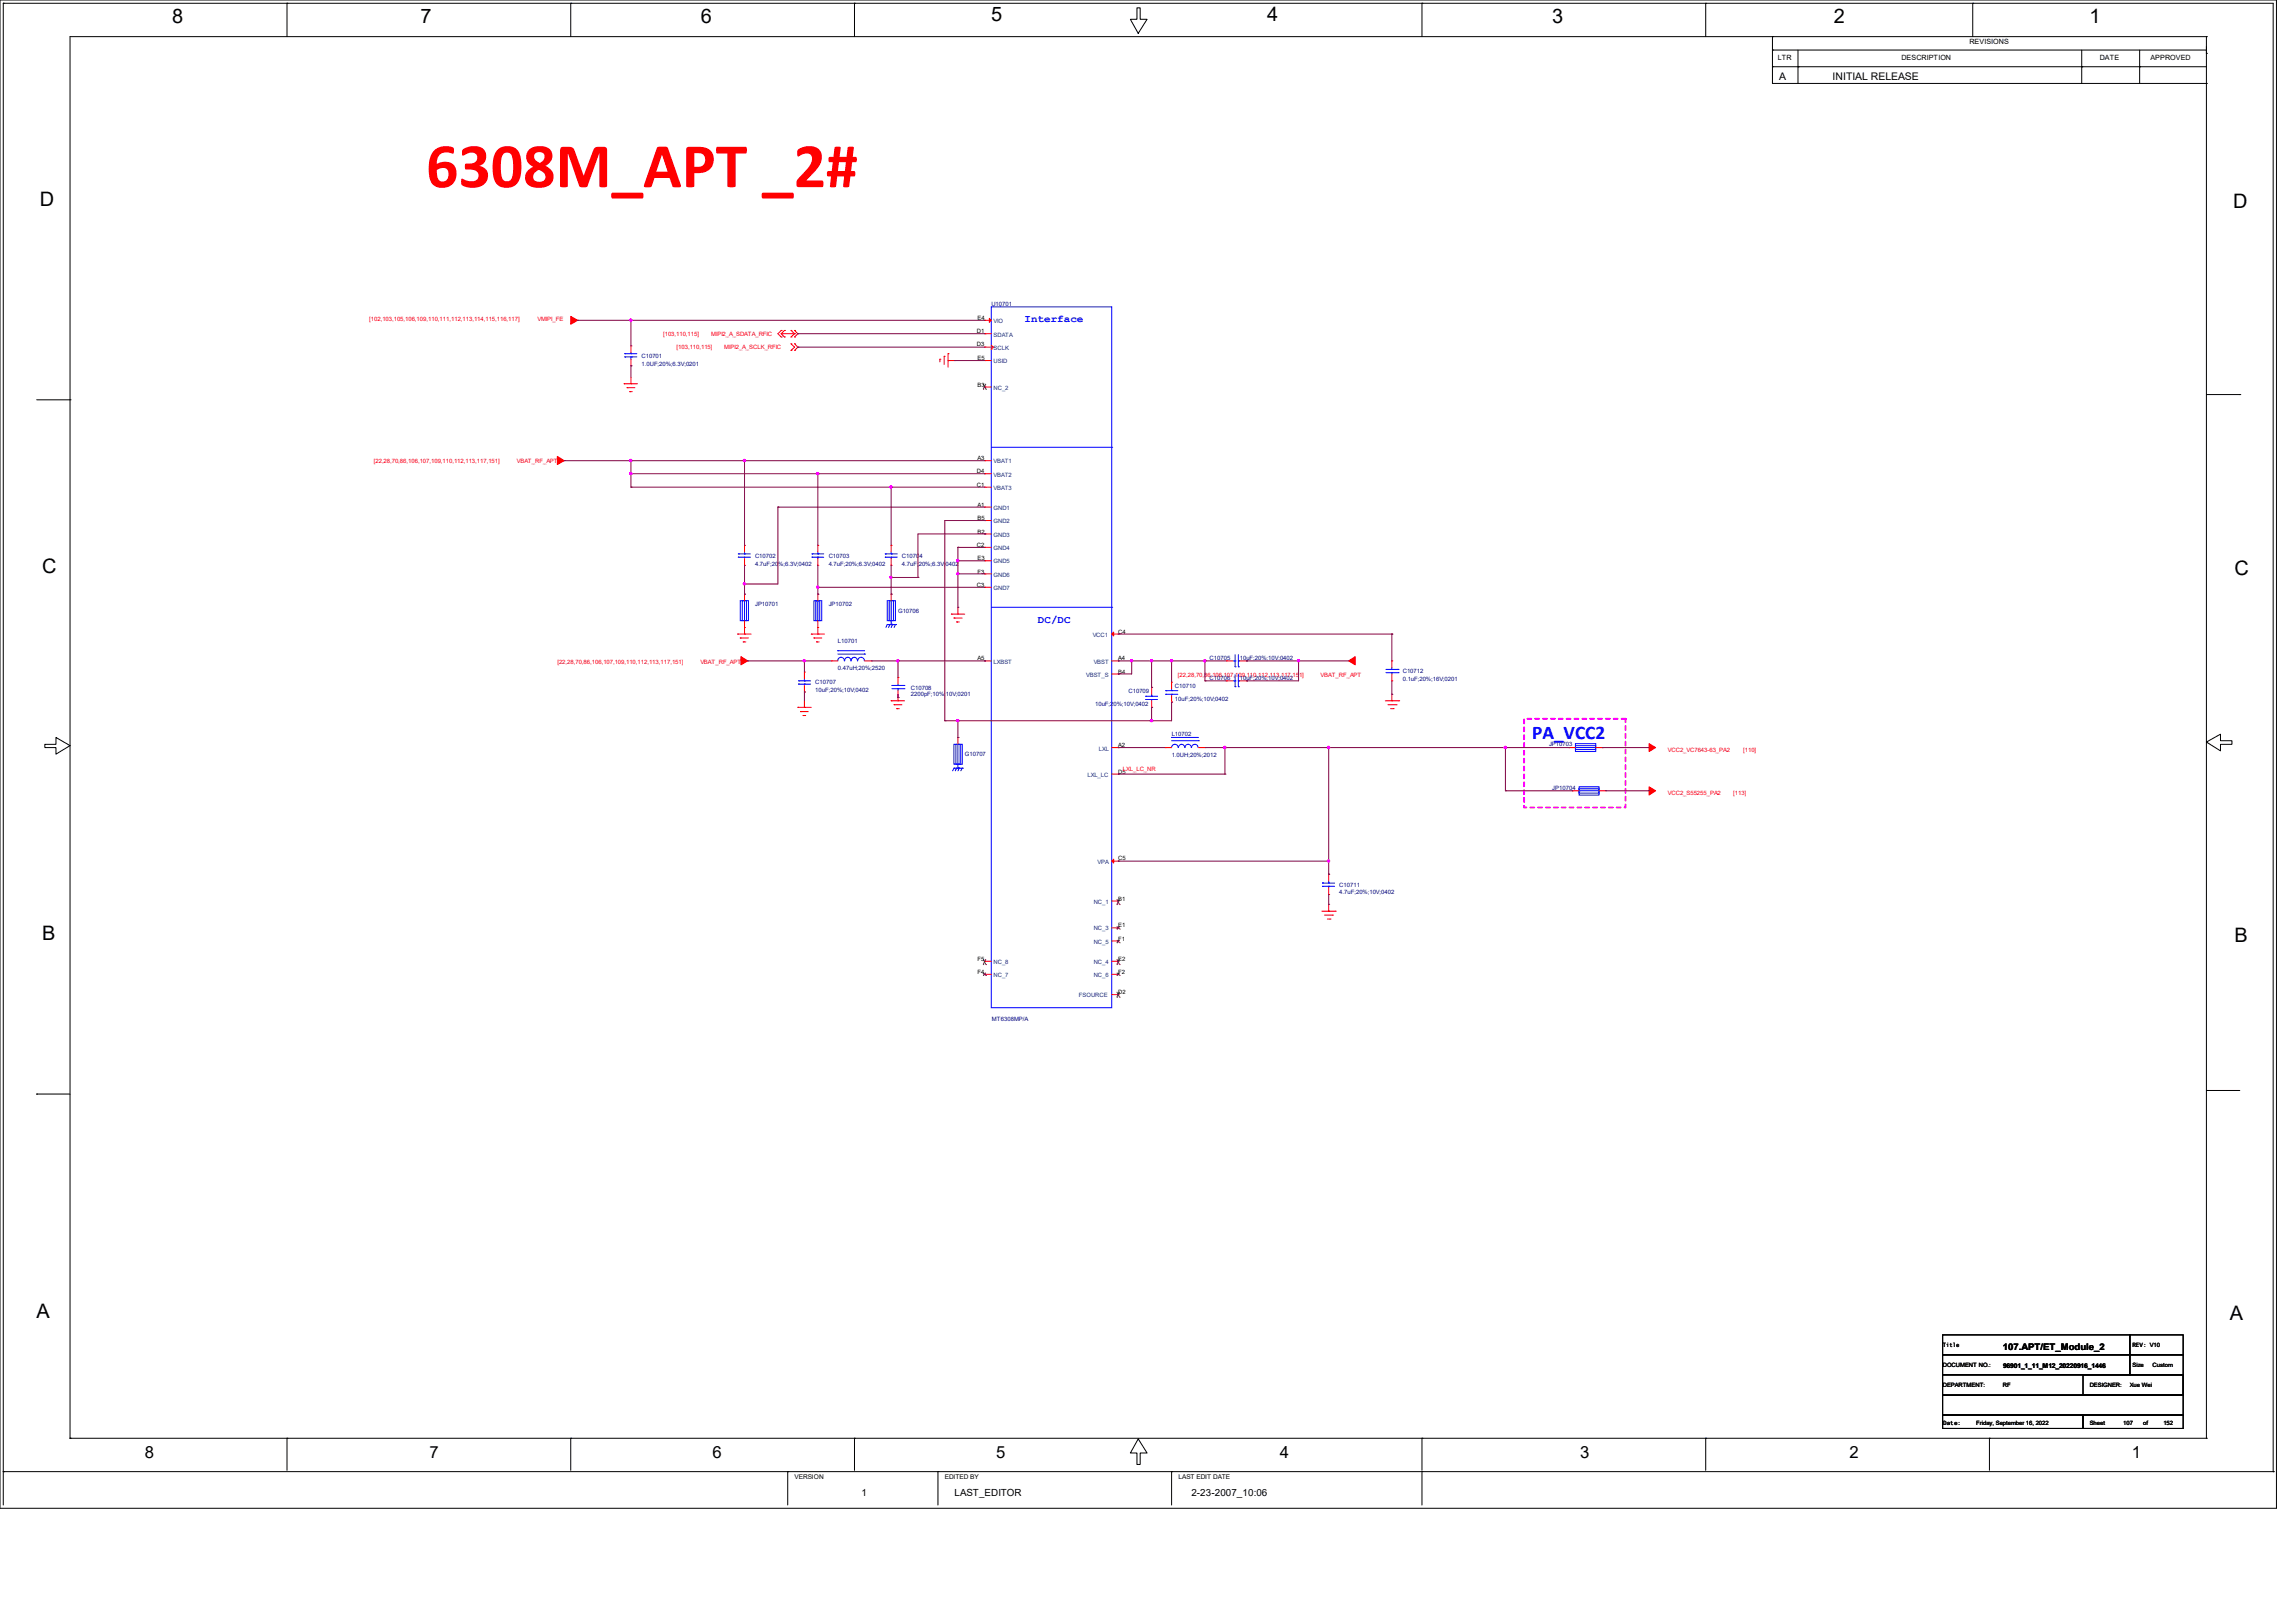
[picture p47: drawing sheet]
<svg xmlns="http://www.w3.org/2000/svg" width="297mm" height="210mm" viewBox="0 0 297 210" stroke-linecap="round" stroke-linejoin="round" font-family="sans-serif">
<defs><g id="words">
<text font-size="8.3" fill="#f00" x="55.1" y="24.2">6308M_APT _2#</text>
<g font-size="2.6">
<text x="22.3" y="3">8</text>
<text x="54.4" y="2.9">7</text>
<text x="90.7" y="3">6</text>
<text x="128.2" y="2.8">5</text>
<text x="163.9" y="2.8">4</text>
<text x="200.8" y="2.9">3</text>
<text x="237.2" y="3">2</text>
<text x="270.3" y="2.9">1</text>
<text x="5.2" y="26.7">D</text>
<text x="288.9" y="26.9">D</text>
<text x="5.5" y="74.2">C</text>
<text x="289" y="74.4">C</text>
<text x="5.5" y="121.7">B</text>
<text x="289" y="121.9">B</text>
<text x="4.7" y="170.5">A</text>
<text x="288.5" y="170.7">A</text>
</g>
<text font-size="2.5" fill="#00f" x="198.2" y="95.6">PA_VCC2</text>
<g font-size="2.2">
<text x="18.8" y="188.7">8</text>
<text x="55.5" y="188.7">7</text>
<text x="92.2" y="188.7">6</text>
<text x="128.9" y="188.7">5</text>
<text x="165.6" y="188.7">4</text>
<text x="204.4" y="188.7">3</text>
<text x="239.2" y="188.7">2</text>
<text x="275.8" y="188.7">1</text>
</g>
<g font-size="1.4">
<text x="230.2" y="10.3">A</text>
<text x="237.1" y="10.3">INITIAL RELEASE</text>
</g>
<g font-size="1.4" fill="#00f">
<text x="132.5" y="41.7">Interface</text>
<text x="134.3" y="80.6">DC/DC</text>
</g>
<g font-size="1.3">
<text x="111.4" y="193.6">1</text>
<text x="123.5" y="193.6">LAST_EDITOR</text>
<text x="154.1" y="193.6">2-23-2007_10:06</text>
</g>
<text font-size="1.2" x="259.1" y="174.7">107.APT/ET_Module_2</text>
<g font-size=".9">
<text x="254.8" y="5.7">REVISIONS</text>
<text x="230" y="7.7">LTR</text>
<text x="246" y="7.7">DESCRIPTION</text>
<text x="271.6" y="7.7">DATE</text>
<text x="278.2" y="7.7">APPROVED</text>
</g>
<g font-size=".8" fill="#f00">
<text x="47.8" y="41.6">[102,103,105,106,109,110,111,112,113,114,115,116,117]</text>
<text x="69.5" y="41.6">VMIPI_FE</text>
<text x="85.8" y="43.5">[103,110,115]</text>
<text x="87.5" y="45.2">[103,110,115]</text>
<text x="92" y="43.5">MIPI2_A_SDATA_RFIC</text>
<text x="93.7" y="45.2">MIPI2_A_SCLK_RFIC</text>
<text x="48.3" y="59.9">[22,28,70,86,106,107,109,110,112,113,117,151]</text>
<text x="66.8" y="59.9">VBAT_RF_APT</text>
<text x="72.1" y="85.9">[22,28,70,86,106,107,109,110,112,113,117,151]</text>
<text x="90.6" y="85.9">VBAT_RF_APT</text>
<text x="152.4" y="87.6">[22,28,70,86,106,107,109,110,112,113,117,151]</text>
<text x="170.8" y="87.6">VBAT_RF_APT</text>
<text x="145.3" y="99.8">LXL_LC_NR</text>
<text x="215.7" y="97.3">VCC2_VC7643-63_PA2</text>
<text x="225.5" y="97.3">[110]</text>
<text x="215.7" y="102.9">VCC2_S55255_PA2</text>
<text x="224.2" y="102.9">[113]</text>
</g>
<g font-size=".8">
<text x="126.4" y="41.4">E4</text>
<text x="126.4" y="43.1">D1</text>
<text x="126.4" y="44.8">D3</text>
<text x="126.4" y="46.6">E5</text>
<text x="126.4" y="50">B3</text>
<text x="126.4" y="59.5">A3</text>
<text x="126.4" y="61.3">D4</text>
<text x="126.4" y="63">C1</text>
<text x="126.4" y="65.6">A1</text>
<text x="126.4" y="70.7">C2</text>
<text x="126.4" y="67.3">B5</text>
<text x="126.4" y="69">B2</text>
<text x="126.4" y="75.9">C3</text>
<text x="126.4" y="72.5">E3</text>
<text x="126.4" y="74.2">F3</text>
<text x="144.6" y="82">C4</text>
<text x="126.4" y="85.4">A5</text>
<text x="144.6" y="85.4">A4</text>
<text x="144.6" y="87.2">B4</text>
<text x="144.6" y="100.1">D5</text>
<text x="144.6" y="96.6">A2</text>
<text x="144.6" y="111.3">C5</text>
<text x="144.6" y="116.5">B1</text>
<text x="144.6" y="120">E1</text>
<text x="126.4" y="124.3">F5</text>
<text x="144.6" y="121.7">F1</text>
<text x="144.6" y="124.3">E2</text>
<text x="126.4" y="126">F4</text>
<text x="144.6" y="126">F2</text>
<text x="144.6" y="128.6">D2</text>
<text x="251.3" y="176.9">DOCUMENT NO.:</text>
<text x="251.3" y="179.5">DEPARTMENT:</text>
<text x="251.3" y="174.3">Title</text>
<text x="259.1" y="179.5">RF</text>
<text x="259.1" y="177">96901_1_11_M12_20220916_1446</text>
<text x="270.3" y="179.5">DESIGNER:</text>
<text x="275.5" y="179.5">Xue Wei</text>
<text x="275.8" y="174.3">REV: V10</text>
<text x="275.9" y="176.9">Size</text>
<text x="278.4" y="176.9">Custom</text>
<text x="251.4" y="184.3">Date:</text>
<text x="255.6" y="184.3">Friday, September 16, 2022</text>
<text x="270.3" y="184.3">Sheet</text>
<text x="274.6" y="184.3">107</text>
<text x="277.2" y="184.3">of</text>
<text x="279.8" y="184.3">152</text>
<text x="102.8" y="191.4">VERSION</text>
<text x="122.2" y="191.4">EDITED BY</text>
<text x="152.4" y="191.4">LAST EDIT DATE</text>
</g>
<g font-size=".8" fill="#000080">
<text x="128.2" y="39.6">U10701</text>
<text x="83" y="46.3">C10701</text>
<text x="83" y="47.4">1.0UF;20%;6.3V;0201</text>
<text x="97.7" y="72.1">C10702</text>
<text x="97.7" y="73.2">4.7uF;20%;6.3V;0402</text>
<text x="107.2" y="72.1">C10703</text>
<text x="107.2" y="73.2">4.7uF;20%;6.3V;0402</text>
<text x="116.7" y="72.1">C10704</text>
<text x="116.7" y="73.2">4.7uF;20%;6.3V;0402</text>
<text x="97.7" y="78.4">JP10701</text>
<text x="107.2" y="78.4">JP10702</text>
<text x="108.4" y="83.2">L10701</text>
<text x="116.2" y="79.3">G10706</text>
<text x="105.5" y="88.6">C10707</text>
<text x="105.5" y="89.6">10uF;20%;10V;0402</text>
<text x="108.4" y="86.7">0.47uH;20%;2520</text>
<text x="117.8" y="89.2">C10708</text>
<text x="146" y="89.7">C10709</text>
<text x="152" y="89">C10710</text>
<text x="156.5" y="87.9">C10706</text>
<text x="156.5" y="85.3">C10705</text>
<text x="160.4" y="87.9">10uF;20%;10V;0402</text>
<text x="160.4" y="85.3">10uF;20%;10V;0402</text>
<text x="181.5" y="87.1">C10712</text>
<text x="181.5" y="88.1">0.1uF;20%;16V;0201</text>
<text x="117.8" y="90">2200pF;10%;10V;0201</text>
<text x="141.7" y="91.4">10uF;20%;10V;0402</text>
<text x="151.6" y="95.3">L10702</text>
<text x="152" y="90.7">10uF;20%;10V;0402</text>
<text x="124.8" y="97.9">G10707</text>
<text x="151.6" y="98">1.0UH;20%;2012</text>
<text x="200.4" y="96.6">JP10703</text>
<text x="200.8" y="102.2">JP10704</text>
<text x="173.2" y="114.7">C10711</text>
<text x="173.2" y="115.7">4.7uF;20%;10V;0402</text>
<text x="128.3" y="132.1">MT6308MP/A</text>
</g>
<g font-size=".8" fill="#004080">
<text x="128.5" y="41.8">VIO</text>
<text x="128.5" y="43.6">SDATA</text>
<text x="128.5" y="45.3">SCLK</text>
<text x="128.5" y="47">USID</text>
<text x="128.5" y="50.5">NC_2</text>
<text x="128.5" y="59.9">VBAT1</text>
<text x="128.5" y="66">GND1</text>
<text x="128.5" y="61.7">VBAT2</text>
<text x="128.5" y="63.4">VBAT3</text>
<text x="128.5" y="67.7">GND2</text>
<text x="128.5" y="71.2">GND4</text>
<text x="128.5" y="69.5">GND3</text>
<text x="128.5" y="76.4">GND7</text>
<text x="128.5" y="72.9">GND5</text>
<text x="128.5" y="74.6">GND6</text>
<text x="141.3" y="82.4">VCC1</text>
<text x="128.5" y="85.9">LXBST</text>
<text x="140.5" y="87.6">VBST_S</text>
<text x="141.5" y="85.9">VBST</text>
<text x="140.7" y="100.5">LXL_LC</text>
<text x="142.2" y="97.1">LXL</text>
<text x="142" y="111.8">VPA</text>
<text x="141.5" y="117">NC_1</text>
<text x="128.5" y="124.7">NC_8</text>
<text x="141.5" y="120.4">NC_3</text>
<text x="141.5" y="122.1">NC_5</text>
<text x="141.5" y="124.7">NC_4</text>
<text x="128.5" y="126.4">NC_7</text>
<text x="139.6" y="129">FSOURCE</text>
<text x="141.5" y="126.4">NC_6</text>
</g>
</g></defs>
<g fill="none" stroke="#000" stroke-width=".13">
<path d="M0 0h294.5v195.2h-294.5zM.4 .4h.1M.4 .4h293.6v190M.4 .4v194.3M37.1 .4h.1M37.1 .4v4.3M73.8 .4h.1M73.8 .4v4.3M110.5 .4h.1M110.5 .4v4.3M147.1 1h.4v1.5h.9l-1.2 1.8-1-1.8h.9zM183.9 .4h.1"/>
<path d="M183.9 .4v4.3M220.6 .4h.1M220.6 .4v4.3M229.3 8.6h.1M229.3 6.5h.1M229.3 4.7h.1M229.3 4.7v6.1h56.1M229.3 8.6h56.1M229.3 6.5h56.1M232.6 8.6h.1M232.6 6.5v4.3M255.2 .4h.1"/>
<path d="M255.2 .4v4.3M269.3 8.6h.1M269.3 6.5v4.3M276.8 8.6h.1M276.8 6.5v4.3M285.4 10.8h.1M285.4 4.7h.1M285.4 6.9h.1M285.4 4.7h-276.3v181.4M285.4 4.7v181.4M4.7 51.7h4.4M9.1 51.7h.1"/>
<path d="M285.4 51.1h4.3M289.7 51.1h.1M5.8 96.3h1.4v-.9l1.9 1.1-1.9 1.1v-.9h-1.4zM285.4 96l1.8-1v.8h1.5v.5h-1.5v.9zM4.7 141.6h.1M4.7 141.6h4.4M285.4 141.1h.1M285.4 141.1h4.3M251.3 172.7h24.2v2.6h-24.2zM251.3 175.3h24.2v2.6h-24.2zM251.3 177.9h31.1v2.6h-31.1zM269.5 177.9h12.9v2.6h-12.9z"/>
<path d="M275.5 172.7h6.9v2.6h-6.9zM275.5 175.3h6.9v2.6h-6.9zM.4 190.4h.1M.4 190.4h293.6M9.1 186.1h.1M9.1 186.1h276.3M37.1 186.1h.1M37.1 186.1v4.1M73.8 186.1h.1M73.8 186.1v4.1M101.9 190.4h.1M101.9 190.4v4.3"/>
<path d="M110.5 186.1h.1M110.5 186.1v4.1M121.3 190.4h.1M121.3 190.4v4.3M147.2 186.2l1.2 1.8h-.9v1.5h-.4v-1.5h-.9zM151.6 190.4h.1M151.6 190.4v4.3M183.9 190.4h.1M183.9 186.1h.1M183.9 186.1v4.1M183.9 190.4v4.3M220.6 186.1h.1"/>
<path d="M220.6 186.1v4.1M251.3 183.1h18.2v1.7h-18.2zM251.3 180.5h31.1v2.6h-31.1zM257.3 186.1h.1M257.3 186.1v4.1M269.5 183.1h12.9v1.7h-12.9zM285.4 186.1h.1M294 190.4h.1"/>
</g>
<path d="M197.1 93h13.2v11.5h-13.2z" fill="none" stroke="#f0f" stroke-width=".25" stroke-dasharray=".5 .5"/>
<g fill="none" stroke="#f00" stroke-width=".13">
<path d="M80.7 49.7h.1M80.7 49.7h1.8M81.1 50.2h.1M81.1 50.2h1M81.4 50.7h.1M81.4 50.7h.4M81.6 49.7h.1M81.6 44.7h.1M81.6 47.3h.1M81.6 44.7v.9M81.6 46.5v.8M81.6 48.8v.9"/>
<path d="M101 42.8h.1M101 43.6h.1M101 42.8l-.4 .4 .4 .4M101 43.2l.5 .4M101 43.2h1.8M101.5 42.8h.1M101.5 43.6h.1M101.5 42.8l-.5 .4M102.3 44.5h.1M102.3 45.3h.1M102.3 42.8h.1M102.3 43.6h.1"/>
<path d="M102.3 44.5l.5 .4-.5 .4M102.3 42.8l.5 .4M102.8 45.3h.1M102.8 44.5h.1M102.8 43.6h.1M102.8 42.8h.1M102.8 43.2h.1M102.8 44.5l.4 .4-.4 .4M102.8 42.8l.4 .4-.4 .4M102.8 43.2l-.5 .4M121.6 46.5h.1M121.6 46.5v.3"/>
<path d="M122.1 46.1h.1M122.1 46.1v1.1M122.6 46.7h.1M122.6 45.8h.1M122.6 46.7h.9M122.6 45.8v1.7M127.4 59.6h.1M127.4 43.2h.1M127.4 44.9h.1M127.4 41.4h.1M127.4 46.7h.1M127.4 50.1h.1"/>
<path d="M127.4 46.7h.8M127.4 43.2h.8M127.4 59.6h.8M127.4 44.9h.8M127.4 41.4h.8M127.4 50.1h.8M128.2 45.2h.1M128.2 44.7l.3 .2M128.5 44.9h.1M128.5 44.9l-.3 .3M96.3 73.2h.1M96.3 70.6h.1"/>
<path d="M96.3 76.9h.1M96.3 70.6v.8M96.3 72.3v.9M96.3 76.9v.8M105.8 76.9h.1M105.8 73.2h.1M105.8 70.6h.1M105.8 70.6v.8M105.8 72.3v.9M105.8 76.9v.8M115.3 76.9h.1M115.3 73.2h.1"/>
<path d="M115.3 70.6h.1M115.3 70.6v.8M115.3 72.3v.9M115.3 76.9v.8M123.1 79.5h.1M123.1 79.5h1.7M123.4 80h.1M123.4 80h1.1M123.9 79.5h.1M123.9 78.6v.9M127.4 65.6h.1M127.4 67.4h.1"/>
<path d="M127.4 61.3h.1M127.4 70.8h.1M127.4 76h.1M127.4 69.1h.1M127.4 63h.1M127.4 72.6h.1M127.4 74.3h.1M127.4 65.6h.8M127.4 67.4h.8M127.4 61.3h.8M127.4 70.8h.8M127.4 76h.8"/>
<path d="M127.4 69.1h.8M127.4 63h.8M127.4 72.6h.8M127.4 74.3h.8M95.4 82h.1M95.4 82h1.8M95.8 82.5h.1M95.8 82.5h1M96.1 83.1h.1M96.1 83.1h.4M96.3 82h.1M96.3 81.2h.1"/>
<path d="M96.3 80.3v1.7M103.2 91.5h.1M103.2 91.5h1.7M103.5 92.1h.1M103.5 92.1h1.1M103.9 92.6h.1M103.9 92.6h.3M104.1 91.5h.1M104.1 89.5h.1M104.1 87h.1M104.1 87v.8M104.1 88.7v.8"/>
<path d="M104.1 90.7v.8M104.9 82h.1M104.9 82h1.7M105.3 82.5h.1M105.3 82.5h1M105.6 83.1h.1M105.6 83.1h.4M105.8 82h.1M105.8 81.2h.1M105.8 80.3v1.7M107.5 85.5h.1M107.5 85.5h.9"/>
<path d="M111.8 85.5h.9M112.7 85.5h.1M115.3 90.7h.1M115.3 90.7h1.7M115.7 91.2h.1M115.7 91.2h1M116 91.7h.1M116 91.7h.3M116.2 90.7h.1M116.2 87.7h.1M116.2 90.3h.1M116.2 87.7v.8"/>
<path d="M116.2 89.4v1.3M123.7 80.5h.1M123.7 80.5h.4M123.9 95.4h.1M123.9 95.4v.9M127.4 85.5h.1M127.4 85.5h.8M143.8 82h.9M143.8 96.7h.9M143.8 85.5h.9M143.8 87.2h.9M144.7 96.7h.1"/>
<path d="M144.7 85.5h.1M144.7 82h.1M144.7 87.2h.1M149 91.5h.1M149 88.9h.1M149 88.9v.9M149 90.7v.8M150.7 96.7h.1M150.7 96.7h.9M151.6 90.8h.1M151.6 88.3h.1M151.6 88.3v.8"/>
<path d="M151.6 90v.8M155 96.7h.9M155.9 96.7h.1M158.6 88.1h.1M158.6 85.5h.1M158.6 88.1h.9M158.6 85.5h.9M160.4 88.1h.8M160.4 85.5h.8M161.2 88.1h.1M161.2 85.5h.1M179.2 90.7h1.7"/>
<path d="M179.5 91.2h1.1M179.9 91.7h.3M180 90.7h.1M180 88.1h.1M180 85.5h.1M180 85.5v.9M180 87.2v.9M180 89.8v.9M180.2 91.7h.1M180.6 91.2h.1M180.9 90.7h.1M202.9 96.7h.1"/>
<path d="M202.9 96.7h.9M206.4 96.7h.9M207.3 96.7h.1M143.8 100.2h.9M143.8 111.4h.9M143.8 116.6h.9M144.7 100.2h.1M144.7 111.4h.1M144.7 116.6h.1M171 117.9h1.7M171.3 118.4h1.1M171.7 118.9h.3"/>
<path d="M171.9 117.9h.1M171.9 115.7h.1M171.9 113.1h.1M171.9 113.1v.9M171.9 114.9v.8M171.9 117v.9M172 118.9h.1M172.4 118.4h.1M172.7 117.9h.1M203.4 102.3h.1M203.4 102.3h.9M206.8 102.3h.9"/>
<path d="M207.7 102.3h.1M127.4 124.4h.1M127.4 126.1h.1M127.4 124.4h.8M127.4 126.1h.8M143.8 120.1h.9M143.8 121.8h.9M143.8 124.4h.9M143.8 126.1h.9M143.8 128.7h.9M144.7 120.1h.1M144.7 121.8h.1"/>
<path d="M144.7 124.4h.1M144.7 126.1h.1M144.7 128.7h.1"/>
</g>
<g fill="#f00" stroke="#f00" stroke-width=".13">
<path d="M144.1 111.2v.5l-.3-.3z"/>
<path d="M143.8 82l.3-.2v.5z"/>
<path d="M128 41.2l.2 .2-.2 .3z"/>
<path d="M73.8 40.9l.9 .5-.9 .6z" fill-rule="evenodd"/>
<path d="M72.1 59.1l.9 .5-.9 .5z" fill-rule="evenodd"/>
<path d="M95.8 85l.9 .5-.9 .5z" fill-rule="evenodd"/>
<path d="M174.5 85.5l.8-.5v1z" fill-rule="evenodd"/>
<path d="M213.3 96.2l.9 .5-.9 .5z" fill-rule="evenodd"/>
<path d="M213.3 101.8l.9 .5-.9 .6z" fill-rule="evenodd"/>
</g>
<g fill="none" stroke="#00f" stroke-width=".13">
<path d="M128.2 39.7h15.6v90.7h-15.6zM80.8 46.2h.1M80.8 45.8h.1M80.8 46.2h1.6M80.8 45.8h1.6M81.6 45.8h.1M81.6 46.2h.1M81.6 45.6v.2M81.6 46.2v.3M128.2 57.9h15.6M143.8 57.9h.1M95.5 71.7h.1"/>
<path d="M95.5 72.1h.1M95.5 71.7h1.6M95.5 72.1h1.6M95.8 77.7h1v2.6h-1zM96 77.7h.6v2.6h-.6zM96.3 72.1h.1M96.3 71.7h.1M96.3 77.7h.1M96.3 71.4v.3M96.3 72.1v.2M96.3 77.7v2.6M105 71.7h.1"/>
<path d="M105 72.1h.1M105 71.7h1.6M105 72.1h1.6M105.3 77.7h1v2.6h-1zM105.5 77.7h.5v2.6h-.5zM105.8 77.7h.1M105.8 72.1h.1M105.8 71.7h.1M105.8 71.4v.3M105.8 72.1v.2M105.8 77.7v2.6M114.5 71.7h.1"/>
<path d="M114.5 72.1h.1M114.5 71.7h1.6M114.5 72.1h1.6M114.8 77.7h1v2.6h-1zM115 77.7h.6v2.6h-.6zM115.3 77.7h.1M115.3 72.1h.1M115.3 71.7h.1M115.3 71.4v.3M115.3 72.1v.2M115.3 77.7v3M128.2 78.6h15.6"/>
<path d="M143.8 78.6h.1M103.3 88.1h.1M103.3 88.5h.1M103.3 88.1h1.6M103.3 88.5h1.6M104.1 88.5h.1M104.1 88.1h.1M104.1 87.8v.3M104.1 88.5v.2M108.4 84.2h.1M108.4 84.2h3.4M108.4 84.6h3.4"/>
<path d="M109.2 85.5a.42 .42 0 0 0-.4-.5 .42 .42 0 0 0-.4 .5M110.1 85.5a.4 .4 0 0 0-.4-.5 .4 .4 0 0 0-.4 .5M110.9 85.5a.4 .4 0 0 0-.4-.5 .4 .4 0 0 0-.4 .5M111.8 85.5a.42 .42 0 0 0-.4-.5 .42 .42 0 0 0-.4 .5M111.8 84.6h.1M114.8 80.8h.1M114.8 80.8h1M114.8 80.8l-.2 .4M115.1 80.8h.1M115.1 80.8l-.2 .4M115.3 80.7h.1M115.4 89.1h1.5"/>
<path d="M115.4 88.7h1.5M115.4 80.8h.1M115.4 80.8l-.1 .4M115.8 80.8h.1M115.8 80.8l-.1 .4M116.2 88.7h.1M116.2 89.1h.1M116.2 88.5v.2M116.2 89.1v.3M116.9 89.1h.1M116.9 88.7h.1M123.4 96.3h1.1v2.6h-1.1z"/>
<path d="M123.4 99.4h.1M123.4 99.4h1.1M123.4 99.4l-.2 .3M123.7 96.3h.5v2.6h-.5zM123.7 99.4h.1M123.7 99.4l-.1 .3M123.9 96.3h.1M123.9 99.3h.1M123.9 96.3v3M124.1 99.4h.1M124.1 99.4l-.2 .3M124.5 99.4h.1"/>
<path d="M124.5 99.4l-.2 .3M148.2 90.1h.1M148.2 90.5h.1M148.2 90.1h1.5M148.2 90.5h1.5M149 90.5h.1M149 90.1h.1M149 89.8v.3M149 90.5v.2M150.8 89.4h.1M150.8 89.8h.1M150.8 89.4h1.6"/>
<path d="M150.8 89.8h1.6M151.6 89.8h.1M151.6 89.4h.1M151.6 95.4h.1M151.6 89.1v.3M151.6 89.8v.2M151.6 95.4h3.4M151.6 95.8h3.4M152.4 96.7a.42 .42 0 0 0-.4-.4 .42 .42 0 0 0-.4 .4M153.2 96.7a.4 .4 0 0 0-.4-.4 .4 .4 0 0 0-.4 .4M154.1 96.7a.4 .4 0 0 0-.4-.4 .4 .4 0 0 0-.4 .4M155 96.7a.42 .42 0 0 0-.4-.4 .42 .42 0 0 0-.5 .4"/>
<path d="M155 95.8h.1M159.5 88.1h.3M159.5 85.5h.3M159.8 88.9h.1M159.8 88.1h.1M159.8 86.3h.1M159.8 85.5h.1M159.8 84.7v1.6M159.8 87.3v1.6M160.2 88.1h.1M160.2 88.9h.1M160.2 85.5h.1"/>
<path d="M160.2 86.3h.1M160.2 88.1h.2M160.2 84.7v1.6M160.2 87.3v1.6M160.2 85.5h.2M179.3 86.6h1.5M179.3 87h1.5M180 87h.1M180 86.6h.1M180 86.4v.2M180 87v.2M180.8 86.6h.1"/>
<path d="M180.8 87h.1M203.8 96.5h2.6v.5h-2.6zM203.8 96.2h2.6v1h-2.6zM203.8 96.7h.1M203.8 96.7h2.6M171.1 114.3h.1M171.1 114.7h.1M171.1 114.3h1.5M171.1 114.7h1.5M171.9 114.7h.1M171.9 114.3h.1M171.9 114v.3"/>
<path d="M171.9 114.7v.2M204.3 102.1h2.5v.5h-2.5zM204.3 101.8h2.5v1.1h-2.5zM204.3 102.3h.1M204.3 102.3h2.5"/>
</g>
<g fill="none" stroke="#804000" stroke-width=".13">
<path d="M127.2 50.4h.1M127.2 49.7l.3 .7M127.5 50.4h.1M127.5 49.7l-.3 .7M144.5 117h.1M144.5 116.3l.3 .7M144.5 119.9l.3 .3M144.8 117h.1M144.8 116.3l-.3 .7M144.8 119.9l-.3 .3M127.2 124.8h.1M127.2 126.2h.1"/>
<path d="M127.2 124.1l.3 .7M127.2 125.9l.3 .3M127.5 124.8h.1M127.5 126.2h.1M127.5 124.1l-.3 .7M127.5 125.9l-.3 .3M144.5 120.2h.1M144.5 122h.1M144.5 124.8h.1M144.5 126.2h.1M144.5 129h.1M144.5 121.6l.3 .4"/>
<path d="M144.5 124.1l.3 .7M144.5 125.9l.3 .3M144.5 128.3l.3 .7M144.8 120.2h.1M144.8 122h.1M144.8 124.8h.1M144.8 126.2h.1M144.8 129h.1M144.8 121.6l-.3 .4M144.8 124.1l-.3 .7M144.8 125.9l-.3 .3M144.8 128.3l-.3 .7"/>
</g>
<g fill="none" stroke="#800040" stroke-width=".13">
<path d="M73 59.6h.1M73 59.6h54.4M74.7 41.4h.1M74.7 41.4h52.7M81.6 47.3h.1M81.6 59.6h.1M81.6 41.4h.1M81.6 41.4v3.3M81.6 47.3v1.5M81.6 59.6v3.4M96.3 59.6h.1M96.3 59.6v11"/>
<path d="M103.2 43.2h.1M103.2 44.9h.1M103.2 43.2h24.2M103.2 44.9h24.2M123.5 46.7h.1M123.5 46.7h3.9M81.6 61.3h.1M81.6 63h.1M81.6 61.3h45.8M81.6 63h45.8M96.3 75.6h.1M96.3 76.9h.1"/>
<path d="M96.3 73.2v3.7M100.6 65.6h.1M100.6 65.6h26.8M100.6 65.6v10h-4.3M105.8 76h.1M105.8 61.3h.1M105.8 76.9h.1M105.8 61.3v9.3M105.8 73.2v3.7M105.8 76h21.6M115.3 74.7h.1M115.3 63h.1"/>
<path d="M115.3 76.9h.1M115.3 63v7.6M115.3 73.2v3.7M115.3 74.7h3.4M118.7 74.7h.1M123.9 72.6h.1M123.9 74.3h.1M123.9 70.8h.1M123.9 78.6h.1M123.9 70.8v7.8M123.9 74.3h3.5M123.9 72.6h3.5"/>
<path d="M123.9 70.8h3.5M127.4 67.4h.1M127.4 69.1h.1M127.4 67.4h-5.2v25.9M127.4 69.1h-8.7v5.6M96.7 85.5h.1M96.7 85.5h10.8M104.1 85.5h.1M104.1 89.5h.1M104.1 85.5v1.5M104.1 89.5v1.2M112.7 85.5h14.7"/>
<path d="M116.2 90.3h.1M116.2 85.5h.1M116.2 85.5v2.2M116.2 89.8v.5M122.2 93.3h.1M123.9 93.3h.1M123.9 95.4h.1M123.9 93.3v2.1M127.4 85.5h.1M144.7 85.5h.1M144.7 96.7h.1M144.7 87.2h.1"/>
<path d="M144.7 96.7h6M144.7 85.5h13.9M144.7 82h35.3M146.4 85.5h.1M146.4 85.5v1.7h-1.7M149 91.5h.1M149 93.3h.1M149 85.5h.1M149 88.9h.1M149 85.5v3.4M149 91.5v1.8M151.6 90.8h.1"/>
<path d="M151.6 85.5h.1M151.6 85.5v2.8M151.6 90.8v2.5h-29.4M155.9 85.5h.1M155.9 88.1h.1M155.9 96.7h47M155.9 88.1h2.7M155.9 85.5v2.6M158.5 96.7h.1M158.5 96.7v3.5M161.2 85.5h.1M161.2 88.1h.1"/>
<path d="M161.2 85.5h13.3M168 85.5h.1M168 85.5v2.6h-6.8M171.9 96.7h.1M171.9 96.7v16.4M180 89.8h.1M180 82h.1M180 82v3.5M180 88.1v1.7M194.7 96.7h.1M194.7 96.7v5.6M202.9 96.7h.1"/>
<path d="M207.3 96.7h.1M207.3 96.7h6M144.7 111.4h.1M144.7 100.2h.1M144.7 111.4h27.2M144.7 100.2h13.8M158.5 100.2h.1M171.9 113.1h.1M171.9 117h.1M171.9 115.7v1.3M194.7 102.3h.1M194.7 102.3h8.7"/>
<path d="M203.4 102.3h.1M207.7 102.3h5.6M213.3 102.3h.1"/>
</g>
<g fill="#f0f" stroke="#f0f" stroke-width=".13">
<circle cx="81.6" cy="59.6" r=".15"/>
<circle cx="81.6" cy="61.3" r=".15"/>
<circle cx="115.3" cy="63" r=".15"/>
<circle cx="96.3" cy="75.5" r=".15"/>
<circle cx="105.8" cy="76" r=".15"/>
<circle cx="115.3" cy="74.7" r=".15"/>
<circle cx="104" cy="85.5" r=".15"/>
<circle cx="123.9" cy="74.2" r=".15"/>
<circle cx="123.9" cy="72.5" r=".15"/>
<circle cx="168" cy="85.5" r=".15"/>
<circle cx="155.9" cy="85.5" r=".15"/>
<circle cx="151.5" cy="85.5" r=".15"/>
<circle cx="81.6" cy="41.4" r=".15"/>
<circle cx="96.3" cy="59.6" r=".15"/>
<circle cx="105.8" cy="61.3" r=".15"/>
<circle cx="171.9" cy="111.4" r=".15"/>
<circle cx="171.9" cy="96.7" r=".15"/>
<circle cx="158.4" cy="96.7" r=".15"/>
<circle cx="146.4" cy="85.5" r=".15"/>
<circle cx="149" cy="85.5" r=".15"/>
<circle cx="194.7" cy="96.7" r=".15"/>
<circle cx="116.1" cy="85.5" r=".15"/>
<circle cx="149" cy="93.2" r=".15"/>
<circle cx="123.9" cy="93.2" r=".15"/>
</g>
<use href="#words"/>
</svg>
